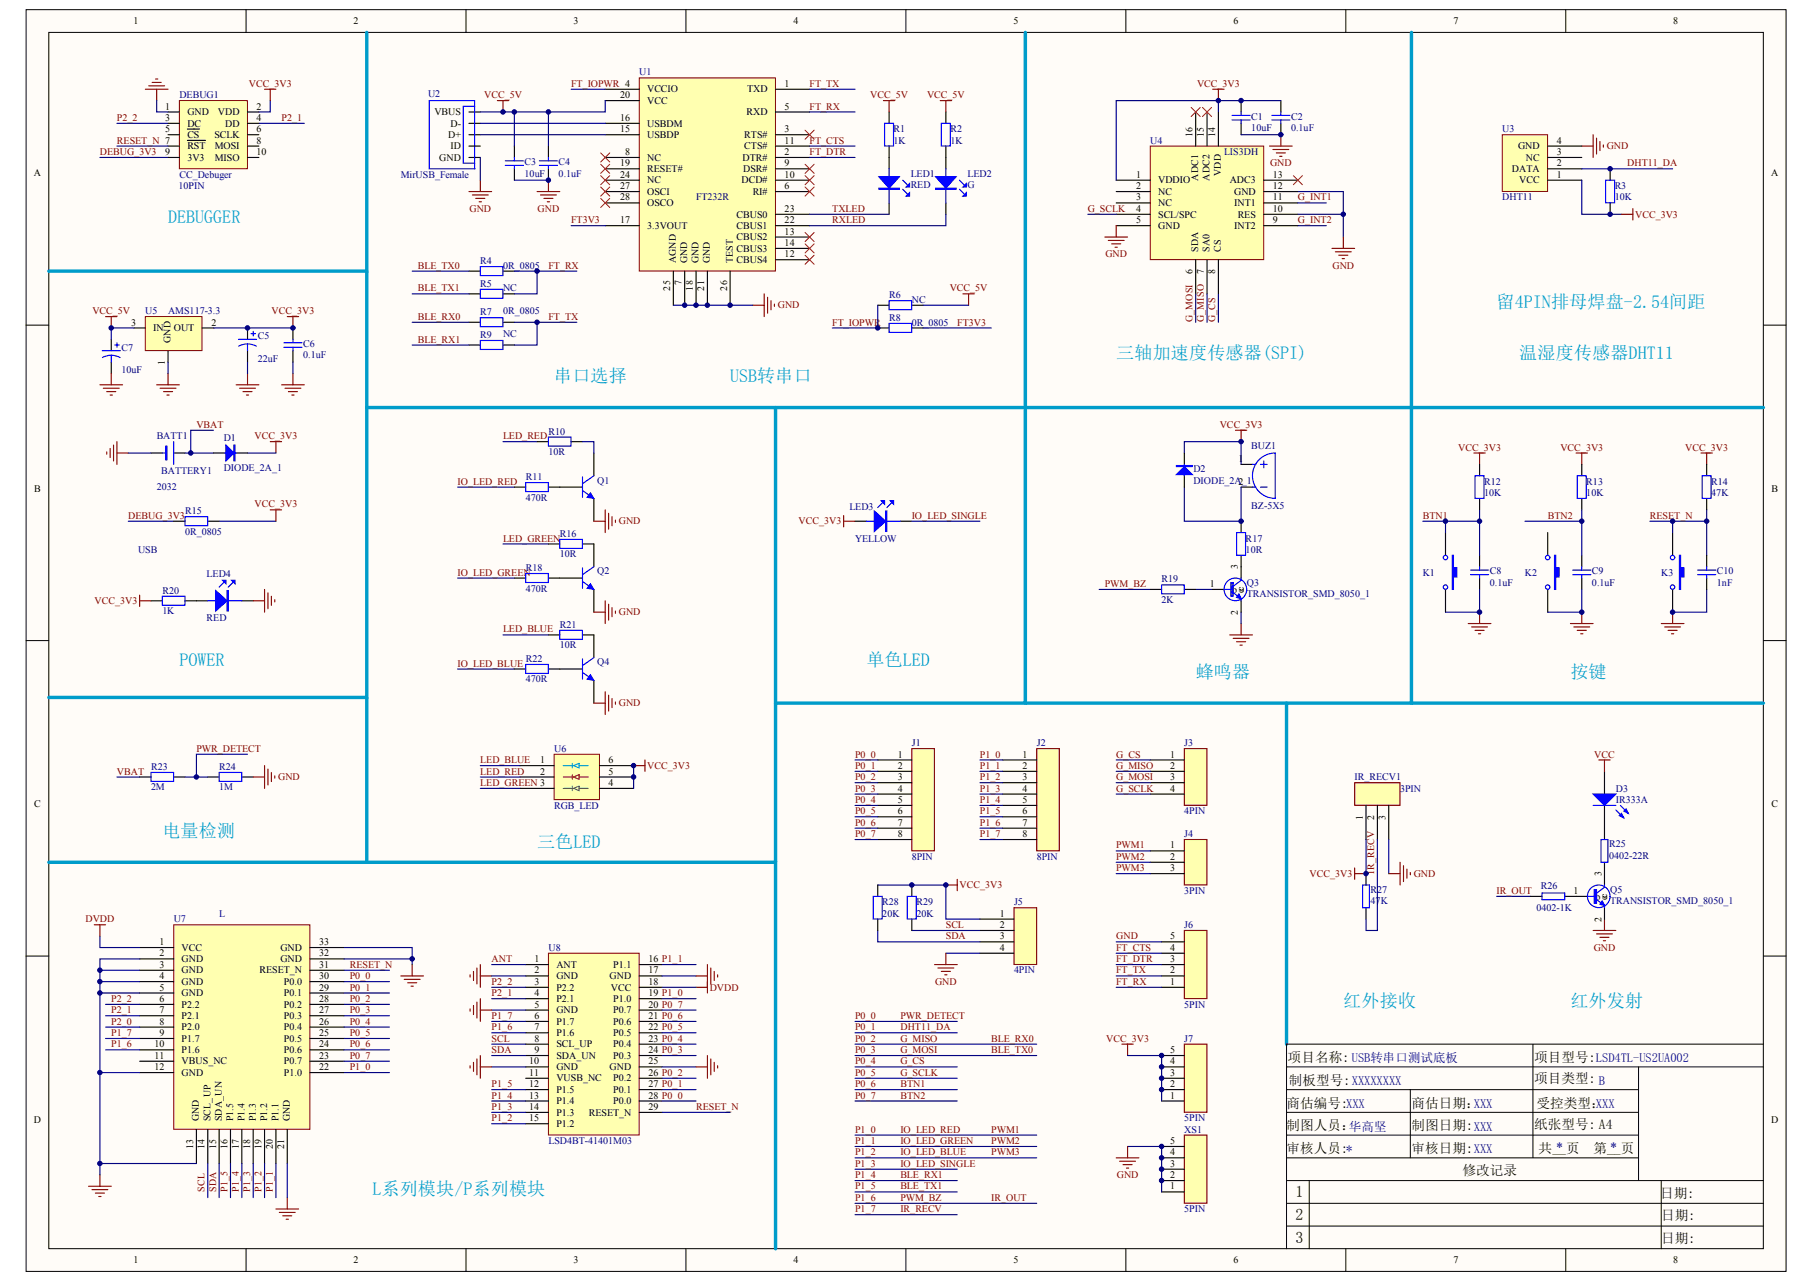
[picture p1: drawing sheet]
<svg xmlns="http://www.w3.org/2000/svg" width="296mm" height="209mm" viewBox="0 0 296 209" stroke-linecap="round" stroke-linejoin="round" font-family="sans-serif">
<defs><g id="words">
<g font-size="2.9" fill="#009cca">
<text x="27.4" y="36.3">DEBUGGER</text>
<text x="243.9" y="50.2">留4PIN排母焊盘-2.54间距</text>
<text x="181.9" y="58.6">三轴加速度传感器(SPI)</text>
<text x="247.6" y="58.6">温湿度传感器DHT11</text>
<text x="90.3" y="62.3">串口选择</text>
<text x="119" y="62.3">USB转串口</text>
<text x="29.2" y="108.6">POWER</text>
<text x="141.2" y="108.6">单色LED</text>
<text x="194.9" y="110.4">蜂鸣器</text>
<text x="256" y="110.4">按键</text>
<text x="26.5" y="136.3">电量检测</text>
<text x="87.5" y="138.2">三色LED</text>
<text x="218.9" y="164.1">红外接收</text>
<text x="256" y="164.1">红外发射</text>
<text x="60.7" y="194.7">L系列模块/P系列模块</text>
</g>
<g font-size="2.6">
<text x="211.2" y="194.9">1</text>
<text x="211.2" y="198.8">2</text>
<text x="211.2" y="202.5">3</text>
</g>
<g font-size="2.3" fill="#000080">
<text x="253.6" y="187.6">*</text>
<text x="262.4" y="187.6">*</text>
</g>
<g font-size="2.2">
<text x="209.9" y="173">项目名称: USB转串口测试底板</text>
<text x="250" y="173">项目型号:LSD4TL-US2UA002</text>
<text x="210.1" y="176.8">制板型号:XXXXXXXX</text>
<text x="250" y="176.5">项目类型: B</text>
<text x="209.7" y="184.2">制图人员：</text>
<text x="209.7" y="180.5">商估编号:XXX</text>
<text x="230" y="180.5">商估日期：</text>
<text x="230" y="184.2">制图日期:XXX</text>
<text x="250" y="183.9">纸张型号: A4</text>
<text x="250.4" y="180.5">受控类型：</text>
<text x="209.7" y="187.9">审核人员:*</text>
<text x="230" y="187.9">审核日期:XXX</text>
<text x="238.4" y="191.5">修改记录</text>
<text x="250.8" y="187.8">共__页</text>
<text x="259.7" y="187.8">第__页</text>
<text x="270.6" y="195.2">日期:</text>
<text x="270.8" y="198.7">日期:</text>
<text x="270.8" y="202.6">日期:</text>
</g>
<g font-size="2" fill="#000080">
<text x="219.9" y="184.2">华高坚</text>
<text x="240.2" y="180.5">XXX</text>
<text x="260.1" y="180.5">XXX</text>
</g>
<g font-size="1.6">
<text x="21.8" y="4">1</text>
<text x="57.6" y="4">2</text>
<text x="93.5" y="4">3</text>
<text x="129.3" y="4">4</text>
<text x="165.2" y="4">5</text>
<text x="201" y="4">6</text>
<text x="236.9" y="4">7</text>
<text x="272.7" y="4">8</text>
<text x="26.9" y="17.8">1</text>
<text x="41.8" y="17.8">2</text>
<text x="101.1" y="16">20</text>
<text x="105.5" y="15.1">VCCIO</text>
<text x="105.5" y="16.9">VCC</text>
<text x="121.8" y="15.1">TXD</text>
<text x="127.9" y="14.1">1</text>
<text x="127.9" y="17.8">5</text>
<text x="26.9" y="19.7">3</text>
<text x="26.9" y="21.5">5</text>
<text x="30.5" y="18.8">GND</text>
<text x="30.5" y="20.6">DC</text>
<text x="30.5" y="22.5">CS</text>
<text x="34.9" y="22.5">SCLK</text>
<text x="35.5" y="18.8">VDD</text>
<text x="36.7" y="20.6">DD</text>
<text x="41.8" y="23.4">8</text>
<text x="41.8" y="21.5">6</text>
<text x="41.8" y="19.7">4</text>
<text x="70.8" y="18.8">VBUS</text>
<text x="73" y="22.5">D+</text>
<text x="73.4" y="20.6">D-</text>
<text x="101.1" y="21.5">15</text>
<text x="101.1" y="19.7">16</text>
<text x="105.5" y="22.5">USBDP</text>
<text x="105.5" y="20.6">USBDM</text>
<text x="121.3" y="22.5">RTS#</text>
<text x="121.7" y="18.8">RXD</text>
<text x="127.9" y="21.5">3</text>
<text x="127.9" y="23.4">11</text>
<text x="194.4" y="22.3" transform="rotate(-90 194.4 22.3)">16</text>
<text x="196.2" y="22.3" transform="rotate(-90 196.2 22.3)">15</text>
<text x="198.1" y="22.3" transform="rotate(-90 198.1 22.3)">14</text>
<text x="253.7" y="23.4">4</text>
<text x="5.5" y="28.7">A</text>
<text x="26.9" y="25.3">9</text>
<text x="30.5" y="24.3">RST</text>
<text x="30.5" y="26.2">3V3</text>
<text x="35" y="26.2">MISO</text>
<text x="35" y="24.3">MOSI</text>
<text x="41.8" y="25.3">10</text>
<text x="71.6" y="26.2">GND</text>
<text x="73.4" y="24.3">ID</text>
<text x="101.1" y="27.1">19</text>
<text x="101.1" y="29">24</text>
<text x="101.9" y="25.3">8</text>
<text x="105.5" y="26.2">NC</text>
<text x="105.5" y="28">RESET#</text>
<text x="105.5" y="29.9">NC</text>
<text x="120.8" y="29.9">DCD#</text>
<text x="121" y="26.2">DTR#</text>
<text x="121.1" y="28">DSR#</text>
<text x="121.3" y="24.3">CTS#</text>
<text x="127.9" y="25.3">2</text>
<text x="127.9" y="27.1">9</text>
<text x="127.9" y="29">10</text>
<text x="185.2" y="29">1</text>
<text x="188.8" y="29.9">VDDIO</text>
<text x="195.3" y="29.5" transform="rotate(-90 195.3 29.5)">ADC1</text>
<text x="197.1" y="29.5" transform="rotate(-90 197.1 29.5)">ADC2</text>
<text x="199" y="28.7" transform="rotate(-90 199 28.7)">VDD</text>
<text x="200.4" y="29.9">ADC3</text>
<text x="207.5" y="29">13</text>
<text x="246.4" y="28">DATA</text>
<text x="247.4" y="24.3">GND</text>
<text x="247.6" y="29.9">VCC</text>
<text x="248.7" y="26.2">NC</text>
<text x="253.7" y="29">1</text>
<text x="253.7" y="27.1">2</text>
<text x="253.7" y="25.3">3</text>
<text x="288.7" y="28.7">A</text>
<text x="101.1" y="30.8">27</text>
<text x="101.1" y="32.7">28</text>
<text x="105.5" y="31.7">OSCI</text>
<text x="105.5" y="33.6">OSCO</text>
<text x="120.1" y="35.4">CBUS0</text>
<text x="122.7" y="31.7">RI#</text>
<text x="127.9" y="30.8">6</text>
<text x="127.9" y="34.5">23</text>
<text x="185.2" y="30.8">2</text>
<text x="185.2" y="32.7">3</text>
<text x="185.2" y="34.5">4</text>
<text x="188.8" y="31.7">NC</text>
<text x="188.8" y="33.6">NC</text>
<text x="188.8" y="35.4">SCL/SPC</text>
<text x="201.2" y="31.7">GND</text>
<text x="201.2" y="33.6">INT1</text>
<text x="201.7" y="35.4">RES</text>
<text x="207.5" y="34.5">10</text>
<text x="207.5" y="32.7">11</text>
<text x="207.5" y="30.8">12</text>
<text x="101.1" y="36.4">17</text>
<text x="105.5" y="37.3">3.3VOUT</text>
<text x="120.1" y="39.1">CBUS2</text>
<text x="120.1" y="41">CBUS3</text>
<text x="120.1" y="37.3">CBUS1</text>
<text x="127.9" y="41.9">12</text>
<text x="127.9" y="38.2">13</text>
<text x="127.9" y="40.1">14</text>
<text x="127.9" y="36.4">22</text>
<text x="185.2" y="36.4">5</text>
<text x="188.8" y="37.3">GND</text>
<text x="195.3" y="41" transform="rotate(-90 195.3 41)">SDA</text>
<text x="197.1" y="41" transform="rotate(-90 197.1 41)">SA0</text>
<text x="199" y="41" transform="rotate(-90 199 41)">CS</text>
<text x="201.2" y="37.3">INT2</text>
<text x="207.5" y="36.4">9</text>
<text x="109.2" y="47.3" transform="rotate(-90 109.2 47.3)">25</text>
<text x="110.2" y="42.9" transform="rotate(-90 110.2 42.9)">AGND</text>
<text x="111.1" y="46.5" transform="rotate(-90 111.1 46.5)">7</text>
<text x="112" y="42.9" transform="rotate(-90 112 42.9)">GND</text>
<text x="112.9" y="47.3" transform="rotate(-90 112.9 47.3)">18</text>
<text x="113.9" y="42.9" transform="rotate(-90 113.9 42.9)">GND</text>
<text x="114.8" y="47.3" transform="rotate(-90 114.8 47.3)">21</text>
<text x="115.7" y="42.9" transform="rotate(-90 115.7 42.9)">GND</text>
<text x="118.5" y="47.3" transform="rotate(-90 118.5 47.3)">26</text>
<text x="119.4" y="42.9" transform="rotate(-90 119.4 42.9)">TEST</text>
<text x="120.1" y="42.8">CBUS4</text>
<text x="194.4" y="44.6" transform="rotate(-90 194.4 44.6)">6</text>
<text x="196.2" y="44.6" transform="rotate(-90 196.2 44.6)">7</text>
<text x="198.1" y="44.6" transform="rotate(-90 198.1 44.6)">8</text>
<text x="21.4" y="53">3</text>
<text x="25" y="54">IN</text>
<text x="28.3" y="54">OUT</text>
<text x="34.5" y="53">2</text>
<text x="26.9" y="59.5" transform="rotate(-90 26.9 59.5)">1</text>
<text x="27.8" y="55.9" transform="rotate(-90 27.8 55.9)">GND</text>
<text x="201.8" y="75.3">1</text>
<text x="5.6" y="80.1">B</text>
<text x="201.8" y="79">2</text>
<text x="288.7" y="80.1">B</text>
<text x="197.2" y="95.6">1</text>
<text x="201.8" y="92.7" transform="rotate(-90 201.8 92.7)">3</text>
<text x="200.8" y="96.6">b</text>
<text x="201.8" y="100.2" transform="rotate(-90 201.8 100.2)">2</text>
<text x="202.7" y="96.6" transform="rotate(-90 202.7 96.6)">ec</text>
<text x="88" y="124.3">1</text>
<text x="99.2" y="124.3">6</text>
<text x="146.3" y="123.4">1</text>
<text x="146.3" y="125.3">2</text>
<text x="166.7" y="123.4">1</text>
<text x="166.7" y="125.3">2</text>
<text x="190.7" y="123.4">1</text>
<text x="190.7" y="125.3">2</text>
<text x="5.6" y="131.5">C</text>
<text x="88" y="126.2">2</text>
<text x="99.2" y="128">4</text>
<text x="99.2" y="126.2">5</text>
<text x="146.3" y="127.1">3</text>
<text x="146.3" y="129">4</text>
<text x="146.3" y="130.8">5</text>
<text x="166.7" y="127.1">3</text>
<text x="166.7" y="129">4</text>
<text x="166.7" y="130.8">5</text>
<text x="190.7" y="127.1">3</text>
<text x="190.7" y="129">4</text>
<text x="288.7" y="131.5">C</text>
<text x="146.3" y="132.7">6</text>
<text x="146.3" y="134.5">7</text>
<text x="146.3" y="136.4">8</text>
<text x="166.7" y="132.7">6</text>
<text x="166.7" y="134.5">7</text>
<text x="166.7" y="136.4">8</text>
<text x="222.1" y="133.5" transform="rotate(-90 222.1 133.5)">1</text>
<text x="224" y="133.5" transform="rotate(-90 224 133.5)">2</text>
<text x="225.8" y="133.5" transform="rotate(-90 225.8 133.5)">3</text>
<text x="190.7" y="138.2">1</text>
<text x="190.7" y="140.1">2</text>
<text x="190.7" y="141.9">3</text>
<text x="261" y="142.7" transform="rotate(-90 261 142.7)">3</text>
<text x="163" y="149.3">1</text>
<text x="256.4" y="145.6">1</text>
<text x="260" y="146.6">b</text>
<text x="261.9" y="146.6" transform="rotate(-90 261.9 146.6)">ec</text>
<text x="26" y="154">1</text>
<text x="26" y="155.8">2</text>
<text x="29.6" y="154.9">VCC</text>
<text x="45.7" y="154.9">GND</text>
<text x="52" y="155.8">32</text>
<text x="52" y="154">33</text>
<text x="163" y="151.2">2</text>
<text x="163" y="153.1">3</text>
<text x="163" y="154.9">4</text>
<text x="190.7" y="154.9">4</text>
<text x="190.7" y="153.1">5</text>
<text x="261" y="150.2" transform="rotate(-90 261 150.2)">2</text>
<text x="26" y="157.7">3</text>
<text x="26" y="159.5">4</text>
<text x="26" y="161.4">5</text>
<text x="29.6" y="156.8">GND</text>
<text x="29.6" y="158.6">GND</text>
<text x="29.6" y="160.5">GND</text>
<text x="42.3" y="158.6">RESET_N</text>
<text x="45.7" y="156.8">GND</text>
<text x="46.3" y="160.5">P0.0</text>
<text x="52" y="161.4">29</text>
<text x="52" y="159.5">30</text>
<text x="52" y="157.7">31</text>
<text x="87.1" y="156.8">1</text>
<text x="87.1" y="158.6">2</text>
<text x="87.1" y="160.5">3</text>
<text x="90.7" y="157.7">ANT</text>
<text x="90.7" y="159.5">GND</text>
<text x="90.7" y="161.4">P2.2</text>
<text x="99.4" y="159.5">GND</text>
<text x="99.6" y="161.4">VCC</text>
<text x="100" y="157.7">P1.1</text>
<text x="105.7" y="156.8">16 P1_1</text>
<text x="105.7" y="158.6">17</text>
<text x="105.7" y="160.5">18</text>
<text x="190.7" y="156.8">3</text>
<text x="190.7" y="158.6">2</text>
<text x="190.7" y="160.5">1</text>
<text x="26" y="163.2">6</text>
<text x="26" y="165.1">7</text>
<text x="26" y="166.9">8</text>
<text x="29.6" y="162.3">GND</text>
<text x="29.6" y="164.2">P2.2</text>
<text x="29.6" y="166">P2.1</text>
<text x="29.6" y="167.9">P2.0</text>
<text x="46.3" y="167.9">P0.4</text>
<text x="46.3" y="166">P0.3</text>
<text x="46.3" y="164.2">P0.2</text>
<text x="46.3" y="162.3">P0.1</text>
<text x="52" y="166.9">26</text>
<text x="52" y="165.1">27</text>
<text x="52" y="163.2">28</text>
<text x="87.1" y="162.3">4</text>
<text x="87.1" y="164.2">5</text>
<text x="87.1" y="166">6</text>
<text x="87.1" y="167.9">7</text>
<text x="90.7" y="163.2">P2.1</text>
<text x="90.7" y="165.1">GND</text>
<text x="90.7" y="166.9">P1.7</text>
<text x="100" y="163.2">P1.0</text>
<text x="100" y="165.1">P0.7</text>
<text x="100" y="166.9">P0.6</text>
<text x="105.7" y="162.3">19 P1_0</text>
<text x="105.7" y="164.2">20 P0_7</text>
<text x="105.7" y="166">21 P0_6</text>
<text x="105.7" y="167.9">22 P0_5</text>
<text x="25.2" y="172.5">11</text>
<text x="25.2" y="170.6">10</text>
<text x="26" y="168.8">9</text>
<text x="29.6" y="169.7">P1.7</text>
<text x="29.6" y="173.4">VBUS_NC</text>
<text x="29.6" y="171.6">P1.6</text>
<text x="46.3" y="173.4">P0.7</text>
<text x="46.3" y="171.6">P0.6</text>
<text x="46.3" y="169.7">P0.5</text>
<text x="52" y="172.5">23</text>
<text x="52" y="170.6">24</text>
<text x="52" y="168.8">25</text>
<text x="86.3" y="173.4">10</text>
<text x="87.1" y="169.7">8</text>
<text x="87.1" y="171.6">9</text>
<text x="90.7" y="168.8">P1.6</text>
<text x="90.7" y="170.6">SCL_UP</text>
<text x="90.7" y="172.5">SDA_UN</text>
<text x="100" y="168.8">P0.5</text>
<text x="100" y="170.6">P0.4</text>
<text x="100" y="172.5">P0.3</text>
<text x="105.7" y="169.7">23 P0_4</text>
<text x="105.7" y="171.6">24 P0_3</text>
<text x="105.7" y="173.4">25</text>
<text x="190.7" y="173.4">4</text>
<text x="190.7" y="171.6">5</text>
<text x="25.2" y="174.4">12</text>
<text x="29.6" y="175.3">GND</text>
<text x="46.3" y="175.3">P1.0</text>
<text x="52" y="174.4">22</text>
<text x="86.3" y="175.3">11</text>
<text x="86.3" y="177.1">12</text>
<text x="86.3" y="179">13</text>
<text x="90.7" y="174.4">GND</text>
<text x="90.7" y="176.2">VUSB_NC</text>
<text x="90.7" y="178.1">P1.5</text>
<text x="90.7" y="179.9">P1.4</text>
<text x="99.4" y="174.4">GND</text>
<text x="100" y="176.2">P0.2</text>
<text x="100" y="178.1">P0.1</text>
<text x="100" y="179.9">P0.0</text>
<text x="105.7" y="175.3">26 P0_2</text>
<text x="105.7" y="177.1">27 P0_1</text>
<text x="105.7" y="179">28 P0_0</text>
<text x="190.7" y="175.3">3</text>
<text x="190.7" y="177.1">2</text>
<text x="190.7" y="179">1</text>
<text x="5.5" y="182.9">D</text>
<text x="32.4" y="182.7" transform="rotate(-90 32.4 182.7)">GND</text>
<text x="34.3" y="182.7" transform="rotate(-90 34.3 182.7)">SCL_UP</text>
<text x="36.1" y="182.7" transform="rotate(-90 36.1 182.7)">SDA_UN</text>
<text x="38" y="182.7" transform="rotate(-90 38 182.7)">P1.5</text>
<text x="39.8" y="182.7" transform="rotate(-90 39.8 182.7)">P1.4</text>
<text x="41.7" y="182.7" transform="rotate(-90 41.7 182.7)">P1.3</text>
<text x="43.5" y="182.7" transform="rotate(-90 43.5 182.7)">P1.2</text>
<text x="45.4" y="182.7" transform="rotate(-90 45.4 182.7)">P1.1</text>
<text x="47.2" y="182.7" transform="rotate(-90 47.2 182.7)">GND</text>
<text x="86.3" y="180.8">14</text>
<text x="86.3" y="182.7">15</text>
<text x="90.7" y="181.8">P1.3</text>
<text x="90.7" y="183.6">P1.2</text>
<text x="96" y="181.8">RESET_N</text>
<text x="105.7" y="180.8">29</text>
<text x="288.7" y="182.9">D</text>
<text x="31.5" y="187.2" transform="rotate(-90 31.5 187.2)">13</text>
<text x="33.4" y="187.2" transform="rotate(-90 33.4 187.2)">14</text>
<text x="35.2" y="187.2" transform="rotate(-90 35.2 187.2)">15</text>
<text x="37.1" y="187.2" transform="rotate(-90 37.1 187.2)">16</text>
<text x="38.9" y="187.2" transform="rotate(-90 38.9 187.2)">17</text>
<text x="40.8" y="187.2" transform="rotate(-90 40.8 187.2)">18</text>
<text x="42.6" y="187.2" transform="rotate(-90 42.6 187.2)">19</text>
<text x="44.5" y="187.2" transform="rotate(-90 44.5 187.2)">20</text>
<text x="46.3" y="187.2" transform="rotate(-90 46.3 187.2)">21</text>
<text x="190.7" y="188.2">4</text>
<text x="190.7" y="190.1">3</text>
<text x="190.7" y="191.9">2</text>
<text x="190.7" y="186.4">5</text>
<text x="190.7" y="193.8">1</text>
<text x="21.8" y="205.8">1</text>
<text x="57.6" y="205.8">2</text>
<text x="93.5" y="205.8">3</text>
<text x="129.3" y="205.8">4</text>
<text x="165.2" y="205.8">5</text>
<text x="201" y="205.8">6</text>
<text x="236.9" y="205.8">7</text>
<text x="272.7" y="205.8">8</text>
</g>
<g font-size="1.6" fill="#000080">
<text x="29.2" y="16">DEBUG1</text>
<text x="69.8" y="15.8">U2</text>
<text x="104.2" y="12.3">U1</text>
<text x="145.6" y="21.5">R1</text>
<text x="145.6" y="23.4">1K</text>
<text x="154.9" y="21.5">R2</text>
<text x="154.9" y="23.4">1K</text>
<text x="187.5" y="23.4">U4</text>
<text x="203.9" y="19.5">C1</text>
<text x="203.9" y="21.4">10uF</text>
<text x="210.4" y="19.5">C2</text>
<text x="210.4" y="21.4">0.1uF</text>
<text x="244.8" y="21.5">U3</text>
<text x="29.2" y="29">CC_Debuger</text>
<text x="65.3" y="29">MirUSB_Female</text>
<text x="85.5" y="26.9">C3</text>
<text x="85.5" y="28.8">10uF</text>
<text x="91.1" y="26.9">C4</text>
<text x="91.1" y="28.8">0.1uF</text>
<text x="148.4" y="28.8">LED1</text>
<text x="157.7" y="28.8">LED2</text>
<text x="199.5" y="25.3">LIS3DH</text>
<text x="29.1" y="30.8">10PIN</text>
<text x="113.4" y="32.7">FT232R</text>
<text x="148.4" y="30.6">RED</text>
<text x="157.7" y="30.6">G</text>
<text x="244.8" y="32.7">DHT11</text>
<text x="263.2" y="30.8">R3</text>
<text x="263.2" y="32.7">10K</text>
<text x="78.3" y="43">R4</text>
<text x="78.3" y="46.7">R5</text>
<text x="82" y="43.8">0R_0805</text>
<text x="82" y="47.5">NC</text>
<text x="23.7" y="51.2">U5</text>
<text x="27.4" y="51.2">AMS117-3.3</text>
<text x="78.3" y="51.4">R7</text>
<text x="82" y="51.2">0R_0805</text>
<text x="144.9" y="52.3">R8</text>
<text x="144.9" y="48.6">R6</text>
<text x="148.6" y="53">0R_0805</text>
<text x="148.6" y="49.3">NC</text>
<text x="19.8" y="57.1">C7</text>
<text x="42" y="59">22uF</text>
<text x="42" y="55.3">C5</text>
<text x="49.4" y="56.6">C6</text>
<text x="49.4" y="58.4">0.1uF</text>
<text x="78.3" y="55.1">R9</text>
<text x="82" y="54.9">NC</text>
<text x="19.8" y="60.8">10uF</text>
<text x="25.5" y="71.6">BATT1</text>
<text x="36.5" y="71.9">D1</text>
<text x="89.4" y="70.8">R10</text>
<text x="26.3" y="77.3">BATTERY1</text>
<text x="36.5" y="76.7">DIODE_2A_1</text>
<text x="89.4" y="74.2">10R</text>
<text x="194.5" y="76.9">D2</text>
<text x="203.9" y="73.2">BUZ1</text>
<text x="25.5" y="79.9">2032</text>
<text x="30.2" y="83.8">R15</text>
<text x="85.7" y="78.2">R11</text>
<text x="85.7" y="81.6">470R</text>
<text x="97.3" y="78.8">Q1</text>
<text x="138.4" y="83">LED3</text>
<text x="194.5" y="78.8">DIODE_2A_1</text>
<text x="203.9" y="82.9">BZ-5X5</text>
<text x="241.9" y="79">R12</text>
<text x="241.9" y="80.8">10K</text>
<text x="258.5" y="79">R13</text>
<text x="258.5" y="80.8">10K</text>
<text x="278.9" y="79">R14</text>
<text x="278.9" y="80.8">47K</text>
<text x="30.2" y="87.1">0R_0805</text>
<text x="91.2" y="87.5">R16</text>
<text x="139.4" y="88.2">YELLOW</text>
<text x="203" y="88.2">R17</text>
<text x="22.5" y="90.1">USB</text>
<text x="33.7" y="94">LED4</text>
<text x="85.7" y="93">R18</text>
<text x="91.2" y="90.8">10R</text>
<text x="97.3" y="93.6">Q2</text>
<text x="189.3" y="94.9">R19</text>
<text x="203" y="90.1">10R</text>
<text x="203.2" y="95.5">Q3</text>
<text x="231.9" y="93.8">K1</text>
<text x="242.8" y="93.6">C8</text>
<text x="242.8" y="95.5">0.1uF</text>
<text x="248.6" y="93.8">K2</text>
<text x="259.5" y="93.6">C9</text>
<text x="259.5" y="95.5">0.1uF</text>
<text x="270.8" y="93.8">K3</text>
<text x="279.8" y="93.6">C10</text>
<text x="279.8" y="95.5">1nF</text>
<text x="26.5" y="96.7">R20</text>
<text x="26.5" y="100.1">1K</text>
<text x="33.7" y="101.2">RED</text>
<text x="85.7" y="96.4">470R</text>
<text x="189.3" y="98.2">2K</text>
<text x="203.2" y="97.3">TRANSISTOR_SMD_8050_1</text>
<text x="85.7" y="107.9">R22</text>
<text x="91.2" y="102.3">R21</text>
<text x="91.2" y="105.6">10R</text>
<text x="85.7" y="111.2">470R</text>
<text x="97.3" y="108.4">Q4</text>
<text x="24.6" y="125.5">R23</text>
<text x="35.7" y="125.5">R24</text>
<text x="90.3" y="122.5">U6</text>
<text x="148.6" y="121.6">J1</text>
<text x="169" y="121.6">J2</text>
<text x="193" y="121.6">J3</text>
<text x="24.6" y="128.8">2M</text>
<text x="35.7" y="128.8">1M</text>
<text x="90.3" y="131.8">RGB_LED</text>
<text x="220.8" y="127.1">IR_RECV1</text>
<text x="228.2" y="129">3PIN</text>
<text x="263.4" y="129">D3</text>
<text x="263.4" y="130.8">IR333A</text>
<text x="193" y="132.7">4PIN</text>
<text x="193" y="136.4">J4</text>
<text x="148.6" y="140.1">8PIN</text>
<text x="169" y="140.1">8PIN</text>
<text x="262.2" y="139.9">0402-22R</text>
<text x="262.2" y="138">R25</text>
<text x="35.7" y="149.3">L</text>
<text x="143.8" y="147.5">R28</text>
<text x="143.8" y="149.3">20K</text>
<text x="149.4" y="147.5">R29</text>
<text x="149.4" y="149.3">20K</text>
<text x="165.3" y="147.5">J5</text>
<text x="193" y="145.6">3PIN</text>
<text x="223.4" y="147.3">47K</text>
<text x="223.4" y="145.5">R27</text>
<text x="250.4" y="148.4">0402-1K</text>
<text x="251.1" y="144.9">R26</text>
<text x="262.4" y="145.5">Q5</text>
<text x="262.4" y="147.3">TRANSISTOR_SMD_8050_1</text>
<text x="28.3" y="150.3">U7</text>
<text x="89.4" y="154.9">U8</text>
<text x="193" y="151.2">J6</text>
<text x="165.3" y="158.6">4PIN</text>
<text x="193" y="164.2">5PIN</text>
<text x="193" y="169.7">J7</text>
<text x="193" y="182.7">5PIN</text>
<text x="193" y="184.5">XS1</text>
<text x="89.4" y="186.4">LSD4BT-41401M03</text>
<text x="193" y="197.5">5PIN</text>
</g>
<g font-size="1.6" fill="#800000">
<text x="40.6" y="14.1">VCC_3V3</text>
<text x="78.9" y="16">VCC_5V</text>
<text x="93.1" y="14.1">FT_IOPWR 4</text>
<text x="132" y="14.1">FT_TX</text>
<text x="132" y="17.8">FT_RX</text>
<text x="141.8" y="16">VCC_5V</text>
<text x="151.1" y="16">VCC_5V</text>
<text x="195.1" y="14.1">VCC_3V3</text>
<text x="19.1" y="19.7">P2_2</text>
<text x="19.1" y="23.4">RESET_N 7</text>
<text x="45.9" y="19.7">P2_1</text>
<text x="132" y="23.4">FT_CTS</text>
<text x="16.3" y="25.3">DEBUG_3V3</text>
<text x="132" y="25.3">FT_DTR</text>
<text x="207" y="27.1">GND</text>
<text x="261.9" y="24.3">GND</text>
<text x="265.2" y="27.1">DHT11_DA</text>
<text x="76.5" y="34.5">GND</text>
<text x="87.6" y="34.5">GND</text>
<text x="135.7" y="34.5">TXLED</text>
<text x="177.3" y="34.5">G_SCLK</text>
<text x="211.5" y="32.7">G_INT1</text>
<text x="266.5" y="35.4">VCC_3V3</text>
<text x="93.1" y="36.4">FT3V3</text>
<text x="135.7" y="36.4">RXLED</text>
<text x="180.2" y="41.9">GND</text>
<text x="211.5" y="36.4">G_INT2</text>
<text x="68.1" y="43.8">BLE_TX0</text>
<text x="68.1" y="47.5">BLE_TX1</text>
<text x="89.4" y="43.8">FT_RX</text>
<text x="154.8" y="47.5">VCC_5V</text>
<text x="217.2" y="43.8">GND</text>
<text x="15.1" y="51.2">VCC_5V</text>
<text x="44.3" y="51.2">VCC_3V3</text>
<text x="68.1" y="52.1">BLE_RX0</text>
<text x="89.4" y="52.1">FT_TX</text>
<text x="126.8" y="50.3">GND</text>
<text x="135.7" y="53">FT_IOPWR</text>
<text x="156" y="53">FT3V3</text>
<text x="194.4" y="52.5" transform="rotate(-90 194.4 52.5)">G_MOSI</text>
<text x="196.2" y="52.5" transform="rotate(-90 196.2 52.5)">G_MISO</text>
<text x="198.1" y="52.5" transform="rotate(-90 198.1 52.5)">G_CS</text>
<text x="68.1" y="55.8">BLE_RX1</text>
<text x="32" y="69.7">VBAT</text>
<text x="41.5" y="71.6">VCC_3V3</text>
<text x="82" y="71.6">LED_RED</text>
<text x="198.8" y="69.7">VCC_3V3</text>
<text x="237.7" y="73.4">VCC_3V3</text>
<text x="254.3" y="73.4">VCC_3V3</text>
<text x="274.7" y="73.4">VCC_3V3</text>
<text x="41.5" y="82.7">VCC_3V3</text>
<text x="74.6" y="79">IO_LED_RED</text>
<text x="20.9" y="84.5">DEBUG_3V3</text>
<text x="82" y="88.2">LED_GREEN</text>
<text x="100.9" y="85.4">GND</text>
<text x="130.2" y="85.4">VCC_3V3</text>
<text x="148.6" y="84.5">IO_LED_SINGLE</text>
<text x="231.9" y="84.5">BTN1</text>
<text x="252.3" y="84.5">BTN2</text>
<text x="268.9" y="84.5">RESET_N</text>
<text x="74.6" y="93.8">IO_LED_GREEN</text>
<text x="180.1" y="95.6">PWM_BZ</text>
<text x="15.4" y="98.4">VCC_3V3</text>
<text x="100.9" y="100.3">GND</text>
<text x="82" y="103">LED_BLUE</text>
<text x="74.6" y="108.6">IO_LED_BLUE</text>
<text x="100.9" y="115.1">GND</text>
<text x="32" y="122.5">PWR_DETECT</text>
<text x="78.3" y="124.3">LED_BLUE</text>
<text x="105.5" y="125.3">VCC_3V3</text>
<text x="139.4" y="123.4">P0_0</text>
<text x="139.4" y="125.3">P0_1</text>
<text x="159.7" y="123.4">P1_0</text>
<text x="159.7" y="125.3">P1_1</text>
<text x="181.9" y="123.4">G_CS</text>
<text x="181.9" y="125.3">G_MISO</text>
<text x="259.8" y="123.4">VCC</text>
<text x="19.1" y="126.2">VBAT</text>
<text x="45.3" y="127.1">GND</text>
<text x="78.3" y="126.2">LED_RED</text>
<text x="78.3" y="128">LED_GREEN 3</text>
<text x="139.4" y="127.1">P0_2</text>
<text x="139.4" y="129">P0_3</text>
<text x="139.4" y="130.8">P0_4</text>
<text x="159.7" y="127.1">P1_2</text>
<text x="159.7" y="129">P1_3</text>
<text x="159.7" y="130.8">P1_4</text>
<text x="181.9" y="127.1">G_MOSI</text>
<text x="181.9" y="129">G_SCLK</text>
<text x="139.4" y="132.7">P0_5</text>
<text x="139.4" y="134.5">P0_6</text>
<text x="139.4" y="136.4">P0_7</text>
<text x="159.7" y="132.7">P1_5</text>
<text x="159.7" y="134.5">P1_6</text>
<text x="159.7" y="136.4">P1_7</text>
<text x="181.9" y="138.2">PWM1</text>
<text x="181.9" y="140.1">PWM2</text>
<text x="181.9" y="141.9">PWM3</text>
<text x="213.4" y="142.9">VCC_3V3</text>
<text x="224" y="142.3" transform="rotate(-90 224 142.3)">IR_RECV</text>
<text x="230.4" y="142.9">GND</text>
<text x="156.4" y="144.7">VCC_3V3</text>
<text x="243.9" y="145.6">IR_OUT</text>
<text x="13.9" y="150.3">DVDD</text>
<text x="154.2" y="151.2">SCL</text>
<text x="154.2" y="153.1">SDA</text>
<text x="181.9" y="153.1">GND</text>
<text x="181.9" y="154.9">FT_CTS</text>
<text x="259.7" y="154.9">GND</text>
<text x="57" y="159.5">P0_0</text>
<text x="57" y="161.4">P0_1</text>
<text x="57" y="157.7">RESET_N</text>
<text x="80.1" y="160.5">P2_2</text>
<text x="80.1" y="156.8">ANT</text>
<text x="115.7" y="161.4">DVDD</text>
<text x="152.4" y="160.5">GND</text>
<text x="181.9" y="156.8">FT_DTR</text>
<text x="181.9" y="158.6">FT_TX</text>
<text x="181.9" y="160.5">FT_RX</text>
<text x="18.1" y="165.1">P2_1</text>
<text x="18.1" y="163.2">P2_2</text>
<text x="18.1" y="166.9">P2_0</text>
<text x="57" y="163.2">P0_2</text>
<text x="57" y="165.1">P0_3</text>
<text x="57" y="166.9">P0_4</text>
<text x="80.1" y="162.3">P2_1</text>
<text x="80.1" y="167.9">P1_6</text>
<text x="80.1" y="166">P1_7</text>
<text x="139.4" y="166">P0_0</text>
<text x="139.4" y="167.9">P0_1</text>
<text x="146.8" y="166">PWR_DETECT</text>
<text x="146.8" y="167.9">DHT11_DA</text>
<text x="18.1" y="168.8">P1_7</text>
<text x="18.1" y="170.6">P1_6</text>
<text x="57" y="168.8">P0_5</text>
<text x="57" y="170.6">P0_6</text>
<text x="57" y="172.5">P0_7</text>
<text x="80.1" y="169.7">SCL</text>
<text x="80.1" y="171.6">SDA</text>
<text x="139.4" y="169.7">P0_2</text>
<text x="139.4" y="171.6">P0_3</text>
<text x="139.4" y="173.4">P0_4</text>
<text x="146.8" y="169.7">G_MISO</text>
<text x="146.8" y="171.6">G_MOSI</text>
<text x="146.8" y="173.4">G_CS</text>
<text x="161.6" y="171.6">BLE_TX0</text>
<text x="161.6" y="169.7">BLE_RX0</text>
<text x="180.3" y="169.7">VCC_3V3</text>
<text x="57" y="174.4">P1_0</text>
<text x="80.1" y="179">P1_4</text>
<text x="80.1" y="177.1">P1_5</text>
<text x="139.4" y="175.3">P0_5</text>
<text x="139.4" y="177.1">P0_6</text>
<text x="139.4" y="179">P0_7</text>
<text x="146.8" y="175.3">G_SCLK</text>
<text x="146.8" y="177.1">BTN1</text>
<text x="146.8" y="179">BTN2</text>
<text x="80.1" y="182.7">P1_2</text>
<text x="80.1" y="180.8">P1_3</text>
<text x="113.4" y="180.8">RESET_N</text>
<text x="139.4" y="184.5">P1_0</text>
<text x="146.8" y="184.5">IO_LED_RED</text>
<text x="161.6" y="184.5">PWM1</text>
<text x="139.4" y="186.4">P1_1</text>
<text x="139.4" y="188.2">P1_2</text>
<text x="139.4" y="190.1">P1_3</text>
<text x="139.4" y="191.9">P1_4</text>
<text x="146.8" y="188.2">IO_LED_BLUE</text>
<text x="146.8" y="186.4">IO_LED_GREEN</text>
<text x="146.8" y="190.1">IO_LED_SINGLE</text>
<text x="146.8" y="191.9">BLE_RX1</text>
<text x="161.6" y="186.4">PWM2</text>
<text x="161.6" y="188.2">PWM3</text>
<text x="182" y="191.9">GND</text>
<text x="33.4" y="194.2" transform="rotate(-90 33.4 194.2)">SCL</text>
<text x="35.2" y="194.2" transform="rotate(-90 35.2 194.2)">SDA</text>
<text x="37.1" y="194.2" transform="rotate(-90 37.1 194.2)">P1_5</text>
<text x="38.9" y="194.2" transform="rotate(-90 38.9 194.2)">P1_4</text>
<text x="40.8" y="194.2" transform="rotate(-90 40.8 194.2)">P1_3</text>
<text x="42.6" y="194.2" transform="rotate(-90 42.6 194.2)">P1_2</text>
<text x="44.5" y="194.2" transform="rotate(-90 44.5 194.2)">P1_1</text>
<text x="139.4" y="193.8">P1_5</text>
<text x="139.4" y="195.7">P1_6</text>
<text x="139.4" y="197.5">P1_7</text>
<text x="146.8" y="193.8">BLE_TX1</text>
<text x="146.8" y="195.7">PWM_BZ</text>
<text x="146.8" y="197.5">IR_RECV</text>
<text x="161.6" y="195.7">IR_OUT</text>
</g>
</g></defs>
<g fill="#fffcf8" stroke="#000" stroke-width=".16">
<path d="M4.3 1.6h286.8v205.5h-286.8z"/>
<path d="M8 5.3h279.4v198.1h-279.4z"/>
</g>
<g fill="none" stroke="#000" stroke-width=".16">
<path d="M40.1 1.6v3.7M76 1.6v3.7M111.8 1.6v3.7M147.6 1.6v3.7M183.5 1.6v3.7M219.3 1.6v3.7M255.2 1.6v3.7M4.3 53h3.7M287.4 53h3.7M4.3 104.4h3.7M287.4 104.4h3.7M4.3 155.8h3.7"/>
<path d="M287.4 155.8h3.7M40.1 203.5v3.7M76 203.5v3.7M111.8 203.5v3.7M147.6 203.5v3.7M183.5 203.5v3.7M219.3 203.5v3.7M255.2 203.5v3.7"/>
</g>
<path d="M29.2 16.4h11.1v11.1h-11.1z" fill="#ffffb0" stroke="#800000" stroke-width=".16"/>
<g fill="none" stroke="#000" stroke-width=".19">
<path d="M27.4 18.2h1.8M40.3 18.2h1.9M27.4 20.1h1.8M27.4 21.9h1.8M27.4 23.8h1.8M27.4 25.7h1.8M30.5 21h2M30.5 22.9h3M40.3 20.1h1.9M40.3 21.9h1.9M40.3 23.8h1.9M40.3 25.7h1.9"/>
<path d="M24.6 73.8h1.9M28.3 73.8h1.9M28.3 84.9h1.9M33.9 84.9h1.8"/>
</g>
<path d="M23.7 14.5h3.7M24.2 14h2.6M24.8 13.4h1.5M25.4 12.9h.3M25.5 14.5v1.9M43.1 14.5h1.9M44 14.5v1.9M44 83.1h1.9M45 83.1v1.8M115.3 159.9v1.9M113.4 160.9h1.9" fill="none" stroke="#800000" stroke-width=".19"/>
<path d="M25.5 16.4v1.8h1.9M44 16.4v1.8h-1.8M16.3 25.7h11.1M19.1 20.1h8.3M19.1 23.8h8.3M42.2 20.1h7.4M20.9 84.9h7.4M35.7 84.9h9.3" fill="none" stroke="#000080" stroke-width=".19"/>
<path d="M26.5 73.8h.7M27 72.7h.2v2.2h-.2zM28.3 72v3.7M30.2 84.2h3.6v1.4h-3.6z" fill="none" stroke="#00f" stroke-width=".19"/>
<path d="M89.4 155.3h14.8v29.6h-14.8z" fill="#ffffb0" stroke="#800000" stroke-width=".16"/>
<g fill="none" stroke="#000" stroke-width=".19">
<path d="M85.7 157.2h3.7M85.7 159h3.7M104.2 157.2h3.7M104.2 159h3.7M85.7 160.9h3.7M85.7 162.7h3.7M85.7 164.6h3.7M85.7 166.4h3.7M85.7 168.3h3.7M85.7 170.1h3.7M85.7 172h3.7M85.7 173.8h3.7"/>
<path d="M85.7 175.7h3.7M85.7 177.5h3.7M85.7 179.4h3.7M104.2 160.9h3.7M104.2 162.7h3.7M104.2 164.6h3.7M104.2 166.4h3.7M104.2 168.3h3.7M104.2 170.1h3.7M104.2 172h3.7M104.2 173.8h3.7M104.2 175.7h3.7"/>
<path d="M104.2 177.5h3.7M104.2 179.4h3.7M85.7 181.2h3.7M85.7 183.1h3.7M104.2 181.2h3.7"/>
</g>
<g fill="none" stroke="#800000" stroke-width=".19">
<path d="M76.6 158.8v.4M77.2 158.3v1.4M77.7 157.7v2.6M78.3 157.2v3.7M78.3 159h1.8M113.4 159h1.9M115.3 157.2v3.7M115.9 157.7v2.6M116.4 158.3v1.4M117 158.8v.4M76.6 164.4v.4M76.6 173.6v.4"/>
<path d="M77.2 163.8v1.5M77.2 173.1v1.5M77.7 163.3v2.6M77.7 172.5v2.6M78.3 162.7v3.7M78.3 172v3.7M78.3 164.6h1.8M78.3 173.8h1.8M113.4 173.8h1.9M115.3 172v3.7M115.9 172.5v2.6M116.4 173.1v1.5"/>
<path d="M117 173.6v.4M14.4 193.3h3.7M15 193.8h2.6M15.5 194.4h1.5M16.1 194.9h.4M16.3 191.4v1.9"/>
</g>
<g fill="none" stroke="#000080" stroke-width=".19">
<path d="M80.1 157.2h5.6M80.1 159h5.6M107.9 157.2h5.5M107.9 159h5.5M80.1 160.9h5.6M80.1 162.7h5.6M80.1 164.6h5.6M80.1 166.4h5.6M80.1 168.3h5.6M80.1 173.8h5.6M80.1 177.5h5.6M80.1 179.4h5.6"/>
<path d="M107.9 160.9h5.5M107.9 162.7h5.5M107.9 164.6h5.5M107.9 166.4h5.5M107.9 168.3h5.5M107.9 173.8h5.5M107.9 177.5h5.5M107.9 179.4h5.5M107.9 170.1h5.5M107.9 172h5.5M107.9 175.7h5.5M80.1 181.2h5.6"/>
<path d="M80.1 183.1h5.6M107.9 181.2h11.1"/>
</g>
<path d="M28.3 150.7h22.2v33.3h-22.2z" fill="#ffffb0" stroke="#800000" stroke-width=".16"/>
<g fill="none" stroke="#000" stroke-width=".19">
<path d="M18.1 55.3v1.8M18.1 59v1.8M40.3 53.4v1.9M40.3 57.1v1.9M22.8 154.4h5.5M22.8 156.2h5.5M22.8 158.1h5.5M22.8 159.9h5.5M50.5 154.4h5.6M50.5 156.2h5.6M50.5 158.1h5.6M50.5 159.9h5.6"/>
<path d="M22.8 161.8h5.5M22.8 163.6h5.5M22.8 165.5h5.5M22.8 167.3h5.5M22.8 169.2h5.5M22.8 172.9h5.5M22.8 174.8h5.5M22.8 171h5.5M50.5 161.8h5.6M50.5 163.6h5.6M50.5 165.5h5.6M50.5 167.3h5.6"/>
<path d="M50.5 169.2h5.6M50.5 172.9h5.6M50.5 174.8h5.6M50.5 171h5.6M32 184v5.6M33.9 184v5.6M35.7 184v5.6M37.6 184v5.6M39.4 184v5.6M41.3 184v5.6M43.1 184v5.6M45 184v5.6"/>
<path d="M46.8 184v5.6"/>
</g>
<g fill="none" stroke="#000080" stroke-width=".19">
<path d="M40.3 59v1.8M16.3 152.5v1.9h6.5M16.3 158.1h6.5M16.3 159.9h6.5M22.8 156.2h-6.5v35.2M56.1 154.4h11.1v2.8M56.1 156.2h11.1M56.1 158.1h7.4M56.1 159.9h7.4M16.3 161.8h6.5M17.2 163.6h5.6M17.2 165.5h5.6"/>
<path d="M56.1 163.6h7.4M56.1 165.5h7.4M56.1 161.8h7.4M56.1 167.3h7.4M56.1 169.2h7.4M56.1 171h7.4M56.1 172.9h7.4M56.1 174.8h7.4M16.3 189.6h15.7M37.6 189.6v5.5M39.4 189.6v5.5M41.3 189.6v5.5"/>
<path d="M43.1 189.6v5.5M45 189.6v5.5M46.8 189.6v5.5"/>
</g>
<path d="M16.3 174.8h6.5M17.2 167.3h5.6M17.2 169.2h5.6M17.2 171h5.6" fill="none" stroke="#0000bf" stroke-width=".19"/>
<g fill="none" stroke="#800000" stroke-width=".19">
<path d="M46.8 51.6h1.9M47.7 51.6v1.8M16.3 62.7h3.7M16.8 63.3h2.6M17.4 63.8h1.5M17.9 64.4h.4M18.1 60.8v1.9M25.5 62.7h3.7M26.1 63.3h2.6M26.6 63.8h1.5M27.2 64.4h.4M27.4 60.8v1.9"/>
<path d="M38.5 62.7h3.7M39 63.3h2.6M39.6 63.8h1.5M40.2 64.4h.3M40.3 60.8v1.9M15.4 150.7h1.8M16.3 150.7v1.8M65.3 159h3.7M65.9 159.6h2.6M67.2 157.2v1.8M66.4 160.1h1.5M67 160.7h.4"/>
<path d="M45 197h3.7M45.5 197.5h2.6M46.1 198.1h1.5M46.6 198.6h.4M46.8 195.1v1.9"/>
</g>
<path d="M16.7 57.1h2.9M18.1 57.9l.8 .1 .7 .3M18.1 57.9l-.7 .1-.7 .3M18.1 57.9v1.1M18.7 56.2h.7M19.1 55.8v.8M38.9 55.3h2.9M40.3 56l.8 .1 .7 .3M40.3 56l-.7 .1-.7 .3M40.3 56v1.1M40.9 54.4h.7M41.3 54v.7" fill="none" stroke="#00f" stroke-width=".19"/>
<path d="M23.7 51.6h9.2v5.5h-9.2z" fill="#ffffb0" stroke="#800000" stroke-width=".16"/>
<g fill="none" stroke="#000" stroke-width=".19">
<path d="M21.8 53.4h1.9M27.4 57.2v1.8M33 53.4h1.8M47.7 53.4v1.9M47.7 57.1v1.9M76.4 44.2h1.9M76.4 47.9h1.9M76.4 52.5h1.9M76.4 56.2h1.9M82 44.2h1.8M82 47.9h1.8M82 52.5h1.8"/>
<path d="M82 56.2h1.8M22.8 126.6h1.8M28.3 126.6h1.9M33.9 126.6h1.8M39.4 126.6h1.9"/>
</g>
<g fill="none" stroke="#000080" stroke-width=".19">
<path d="M21.8 53.4h-3.7v1.9M27.4 59v1.8M34.8 53.4h12.9M47.7 59v1.8M67.2 44.2h9.2M67.2 47.9h9.2M67.2 52.5h9.2M67.2 56.2h9.2M83.8 44.2h10.2M83.8 52.5h10.2M87.5 44.2v3.7h-3.7M87.5 52.5v3.7h-3.7"/>
<path d="M20.9 73.8h3.7M34.8 70.1h-3.7v3.7M19.1 126.6h3.7M30.2 126.6h3.7M40.3 122.9h-8.3v3.7"/>
</g>
<g fill="none" stroke="#800000" stroke-width=".19">
<path d="M17.4 73.6v.4M17.9 73.1v1.5M18.5 72.5v2.6M19.1 72v3.7M19.1 73.8h1.8M44 72h1.9M45 72v1.8M45.9 62.7h3.7M46.4 63.3h2.6M47 63.8h1.5M47.6 64.4h.3M47.7 60.8v1.9"/>
<path d="M41.3 126.6h1.8M43.1 124.7v3.7M43.7 125.3v2.6M44.2 125.9v1.4M44.8 126.4v.4"/>
</g>
<path d="M46.3 55.8h2.9M46.3 56.6h2.9M47.7 55.3v.5M47.7 56.6v.5M78.3 43.4h3.7v1.5h-3.7zM78.3 47.1h3.7v1.5h-3.7zM78.3 51.8h3.7v1.4h-3.7zM78.3 55.5h3.7v1.4h-3.7zM24.6 125.9h3.7v1.4h-3.7zM35.7 125.9h3.7v1.4h-3.7z" fill="none" stroke="#00f" stroke-width=".19"/>
<path d="M59.8 5.3v38.9h-51.8M167.1 5.3v61.1h-107.3M59.8 44.2v69.4h-51.8M59.8 113.6v26.9h-51.8" fill="none" stroke="#009cca" stroke-width=".56"/>
<path d="M244.8 21.9h7.4v9.3h-7.4z" fill="#ffffb0" stroke="#800000" stroke-width=".16"/>
<path d="M252.3 29.4h5.5M252.3 27.5h5.5M252.3 25.7h5.5M252.3 23.8h5.5M262.4 27.5v1.9M262.4 33.1v1.8M139.4 84.9h1.8M146.8 84.9h1.8" fill="none" stroke="#000" stroke-width=".19"/>
<path d="M257.8 23.8h1.9M259.7 21.9v3.8M260.2 22.5v2.6M260.8 23.1v1.4M261.3 23.6v.4M264.3 34.9h1.8M266.1 34v1.8M137.5 84v1.8M137.5 84.9h1.9" fill="none" stroke="#800000" stroke-width=".19"/>
<path d="M261.7 29.4h1.5v3.6h-1.5zM141.2 84.9h5.6M143.8 82l-.7 .7M145.3 82l-.8 .7" fill="none" stroke="#00f" stroke-width=".19"/>
<path d="M257.8 29.4v5.5h6.5M257.8 27.5h14.8" fill="none" stroke="#000080" stroke-width=".19"/>
<g fill="#00f" stroke="#00f" stroke-width=".19">
<path d="M142.5 83.3l1.9 1.6-1.9 1.7z"/>
<path d="M145.1 81.6h.5v.5z"/>
<path d="M143.6 81.6h.6v.5z"/>
<path d="M144.4 83.3h.1v3.3h-.1z" fill-rule="evenodd"/>
</g>
<path d="M90.3 122.9h7.4v7.4h-7.4z" fill="#ffffb0" stroke="#800000" stroke-width=".16"/>
<path d="M84.8 124.7h5.5M84.8 126.6h5.5M84.8 128.4h5.5M97.7 124.7h5.6M97.7 126.6h5.6M97.7 128.4h5.6" fill="none" stroke="#000" stroke-width=".19"/>
<path d="M91.8 124.7h1.5M93.3 124.4v.7M93.5 124.7l.9-.3v.7zM94.4 124.7h1.5" fill="none" stroke="#009cca" stroke-width=".19"/>
<path d="M91.8 126.6h1.5M93.3 126.2v.8M93.5 126.6l.9-.4v.8zM94.4 126.6h1.5" fill="none" stroke="#f00" stroke-width=".19"/>
<path d="M91.8 128.4h1.5M93.3 128.1v.7M93.5 128.4l.9-.3v.7zM94.4 128.4h1.5" fill="none" stroke="#0f0" stroke-width=".19"/>
<path d="M59.8 140.5h66.6v63" fill="none" stroke="#009cca" stroke-width=".56"/>
<path d="M187.5 23.8h18.5v18.5h-18.5z" fill="#ffffb0" stroke="#800000" stroke-width=".16"/>
<g fill="none" stroke="#000" stroke-width=".19">
<path d="M194.9 18.2v5.6M196.7 18.2v5.6M198.6 18.2v5.6M202.3 16.4v1.8M208.8 16.4v1.8M181.9 29.4h5.6M181.9 31.2h5.6M181.9 33.1h5.6M181.9 34.9h5.6M181.9 36.8h5.6M202.3 20.1v1.8M206 29.4h5.5"/>
<path d="M206 31.2h5.5M206 33.1h5.5M206 34.9h5.5M206 36.8h5.5M208.8 20.1v1.8M194.9 42.3v5.6M196.7 42.3v5.6M198.6 42.3v5.6M34.8 73.8h1.8M38.5 73.8h1.8M83.8 79.4h1.9M87.5 72h1.9"/>
<path d="M89.4 79.4h5.5M93.1 72h1.8M96.8 73.8v3.7M193 73.8v1.9M193 77.5v1.9M202.3 79.4h1.8M202.3 75.7h1.8M241.1 75.7v1.8M257.8 75.7v1.8M278.2 75.7v1.8M83.8 94.2h1.9M89.4 94.2h5.5"/>
<path d="M89.4 88.6h1.8M94.9 88.6h1.9v3.7M96.8 81.2v3.7M96.8 96v3.7M187.5 96h1.8M193 96h1.9M197.7 96h1.8M202.3 92.3v1.9M202.3 97.9v1.8M235.6 86.8v3.7M235.6 96v3.7M241.1 81.2v1.9"/>
<path d="M252.3 86.8v3.7M252.3 96v3.7M257.8 81.2v1.9M272.6 86.8v3.7M272.6 96v3.7M278.2 81.2v1.9M278.2 90.5v1.8M278.2 94.2v1.8M83.8 109h1.9M89.4 109h5.5M89.4 103.4h1.8M94.9 103.4h1.9v3.7"/>
<path d="M96.8 110.9v3.7"/>
</g>
<g fill="none" stroke="#800000" stroke-width=".19">
<path d="M197.7 14.5h1.8M198.6 14.5v1.9M180.1 38.6h3.7M180.6 39.2h2.6M181.2 39.7h1.5M181.9 36.8v1.8M206.9 23.8h3.7M207.5 24.4h2.6M208 24.9h1.5M208.6 25.5h.3M208.8 21.9v1.9M218.9 38.6v1.9"/>
<path d="M181.7 40.3h.4M217.1 40.5h3.7M217.6 41h2.6M218.2 41.6h1.5M218.8 42.1h.3M201.4 70.1h1.8M202.3 70.1v1.9M240.2 73.8h1.9M241.1 73.8v1.9M256.9 73.8h1.8M257.8 73.8v1.9M277.2 73.8h1.9"/>
<path d="M278.2 73.8v1.9M96.8 99.7h1.8M96.8 84.9h1.8M98.6 83.1v3.7M98.6 97.9v3.7M99.2 83.6v2.6M99.2 98.4v2.6M99.8 84.2v1.5M99.8 99v1.5M100.3 84.7v.4M100.3 99.6v.3M241.1 99.7v1.9"/>
<path d="M257.8 99.7v1.9M272.6 99.7v1.9M96.8 114.6h1.8M98.6 112.7v3.7M99.2 113.3v2.6M99.8 113.8v1.5M100.3 114.4v.3M200.4 103.4h3.7M201 104h2.6M201.5 104.6h1.5M202.1 105.1h.4M202.3 101.6v1.8"/>
<path d="M239.3 101.6h3.7M239.9 102.1h2.5M240.4 102.7h1.5M241 103.3h.3M256 101.6h3.7M256.5 102.1h2.6M257.1 102.7h1.4M257.6 103.3h.4M270.8 101.6h3.7M271.3 102.1h2.6M271.9 102.7h1.5M272.4 103.3h.4"/>
<path d="M103.3 124.7h1.8M105.1 123.8v1.9"/>
</g>
<g fill="none" stroke="#00f" stroke-width=".19">
<path d="M200.8 18.8h3M200.8 19.5h3M202.3 18.2v.6M202.3 19.5v.6M207.3 18.8h2.9M207.3 19.5h2.9M208.8 18.2v.6M208.8 19.5v.6M36.6 73.8h1.9M85.7 78.6h3.7v1.5h-3.7zM89.4 71.2h3.7v1.5h-3.7zM94.9 77.7v3.3"/>
<path d="M94.9 79.9l1.9 1.3M96.8 77.5l-1.9 1.3M193 75.7v1.8M204.1 79.4h.6M204.1 75.7h.6M205.2 74.9a3.7 3.7 0 0 1 2.6-1.1v7.4a3.7 3.7 0 0 1-3.4-2.3 3.7 3.7 0 0 1 .8-4zM205.4 79.4h1.1M205.4 75.7h1.1M206 75.1v1.1M240.4 77.5h1.5v3.7h-1.5zM257.1 77.5h1.4v3.7h-1.4zM277.4 77.5h1.5v3.7h-1.5z"/>
<path d="M85.7 93.4h3.7v1.5h-3.7zM91.2 87.9h3.7v1.4h-3.7zM94.9 94.7l1.9 1.3M94.9 92.5v3.3M96.8 92.3l-1.9 1.3M189.3 95.3h3.7v1.5h-3.7zM199.5 96h1.3M200.6 94.9h.4v2.2h-.4zM200.8 96.4l1.5 1.1M200.8 94.9v2.2M202.3 94.2v.2M202.3 97.7v.2"/>
<path d="M202.3 94.6l-1.5 1.1M276.7 92.9h2.9M276.7 93.6h2.9M278.2 92.3v.6M278.2 93.6v.6M85.7 108.3h3.7v1.4h-3.7zM91.2 102.7h3.7v1.5h-3.7zM94.9 107.3v3.4M94.9 109.6l1.9 1.3M96.8 107.1l-1.9 1.3"/>
<circle cx="201.3" cy="96" r="1.84"/>
<circle cx="235.6" cy="95.7" r=".36"/>
<circle cx="235.6" cy="90.8" r=".36"/>
<circle cx="252.2" cy="95.7" r=".36"/>
<circle cx="252.2" cy="90.8" r=".36"/>
<circle cx="272.6" cy="95.7" r=".36"/>
<circle cx="272.6" cy="90.8" r=".36"/>
</g>
<g fill="none" stroke="#000080" stroke-width=".19">
<path d="M198.6 16.4h-16.7v13M208.8 16.4h-10.2v1.8M177.3 34.9h4.6M202.3 21.9h6.5M211.5 31.2h7.4v7.4M211.5 34.9h7.4M211.5 33.1h4.7M211.5 36.8h4.7M194.9 47.9v4.6M196.7 47.9v4.6M198.6 47.9v4.6M30.2 73.8h4.6"/>
<path d="M40.3 73.8h4.7M74.6 79.4h9.2M82 72h5.5M193 79.4v5.5h9.3v-5.5M193 73.8v-1.8h9.3v3.7M74.6 94.2h9.2M82 88.6h7.4M148.6 84.9h11.1M179.1 96h8.4M194.9 96h2.8M202.3 99.7v1.9M231.9 84.9h9.2"/>
<path d="M248.6 84.9h9.2M272.6 84.9v1.9M278.2 83.1v1.8h-9.3M278.2 96v3.7h-5.6M278.2 84.9v5.6M74.6 109h9.2M82 103.4h7.4M78.3 126.6h6.5M78.3 128.4h6.5M78.3 124.7h6.5M103.3 124.7v3.7"/>
</g>
<path d="M194.1 17.5l1.5 1.5M195.6 17.5l-1.5 1.5M196 17.5l1.5 1.5M197.5 17.5l-1.5 1.5M210.8 28.6l1.5 1.5M212.3 28.6l-1.5 1.5" fill="none" stroke="#f00" stroke-width=".16"/>
<path d="M230 5.3v61.1h-62.9v48.2h-40.7M126.4 66.4v74.1M287.4 66.4h-57.4v48.2h-62.9M230 114.6h57.4" fill="none" stroke="#009cca" stroke-width=".56"/>
<g fill="#00f" stroke="#00f" stroke-width=".16">
<path d="M96.2 95.1l.6 .9-1.1-.2z"/>
<path d="M96.2 80.3l.6 .9-1.1-.2z"/>
<path d="M96.2 109.9l.6 1-1.1-.2z"/>
</g>
<g fill="#00f" stroke="#00f" stroke-width=".19">
<path d="M36.8 72.5l1.3 1.3-1.3 1.3z"/>
<path d="M193 76l1.3 1.3h-2.6z"/>
<path d="M201.9 96.8l.4 .7-.8-.2z"/>
<path d="M236.7 90.5h.2v2h.5v1.5h-.5v2h-.2z" fill-rule="evenodd"/>
<path d="M253.4 90.5h.1v2h.6v1.5h-.6v2h-.1z" fill-rule="evenodd"/>
<path d="M273.7 90.5h.2v2h.6v1.5h-.6v2h-.2z" fill-rule="evenodd"/>
</g>
<g fill="#00f" stroke="#00f" stroke-width=".19">
<path d="M38.1 72.5h.2v2.6h-.2z"/>
<path d="M191.7 75.8h2.6v.2h-2.6z"/>
</g>
<path d="M148.6 122h3.7v16.6h-3.7z" fill="#ffffb0" stroke="#800000" stroke-width=".19"/>
<path d="M143.1 123.8h5.5M143.1 125.7h5.5M143.1 127.5h5.5M143.1 129.4h5.5M143.1 131.2h5.5M143.1 133.1h5.5M143.1 134.9h5.5M143.1 136.8h5.5" fill="none" stroke="#000" stroke-width=".19"/>
<path d="M139.4 123.8h3.7M139.4 125.7h3.7M139.4 127.5h3.7M139.4 129.4h3.7M139.4 131.2h3.7M139.4 133.1h3.7M139.4 134.9h3.7M139.4 136.8h3.7" fill="none" stroke="#000080" stroke-width=".19"/>
<path d="M169 122h3.7v16.6h-3.7z" fill="#ffffb0" stroke="#800000" stroke-width=".19"/>
<path d="M163.4 123.8h5.6M163.4 125.7h5.6M163.4 127.5h5.6M163.4 129.4h5.6M163.4 131.2h5.6M163.4 133.1h5.6M163.4 134.9h5.6M163.4 136.8h5.6" fill="none" stroke="#000" stroke-width=".19"/>
<path d="M159.7 123.8h3.7M159.7 125.7h3.7M159.7 127.5h3.7M159.7 129.4h3.7M159.7 131.2h3.7M159.7 133.1h3.7M159.7 134.9h3.7M159.7 136.8h3.7" fill="none" stroke="#000080" stroke-width=".19"/>
<path d="M193 122h3.7v9.2h-3.7z" fill="#ffffb0" stroke="#800000" stroke-width=".19"/>
<path d="M187.5 123.8h5.5M187.5 125.7h5.5M187.5 127.5h5.5M187.5 129.4h5.5M261.5 125.7v3.7M261.5 131.2v5.6M249.5 146h1.8M255 146h3.7M261.5 140.5v3.7M261.5 147.9v1.8" fill="none" stroke="#000" stroke-width=".19"/>
<g fill="none" stroke="#000080" stroke-width=".19">
<path d="M181.9 123.8h5.6M181.9 125.7h5.6M181.9 127.5h5.6M181.9 129.4h5.6M243.9 146h5.6M139.4 166.4h16.6M139.4 168.3h16.6M139.4 170.1h29.6M139.4 172h29.6M139.4 173.8h16.6M139.4 175.7h16.6M139.4 177.5h16.6"/>
<path d="M139.4 179.4h16.6M139.4 184.9h29.6M139.4 186.8h29.6M139.4 188.6h29.6M139.4 190.5h16.6M139.4 192.3h16.6M139.4 194.2h16.6M139.4 196.1h29.6M139.4 197.9h16.6"/>
</g>
<g fill="#00f" stroke="#00f" stroke-width=".19">
<path d="M259.7 129.4h3.7l-1.9 1.8z"/>
<path d="M264.3 132.5l.4 .8-.8-.4z"/>
<path d="M265 131.8l.4 .7-.7-.3z"/>
<path d="M261.1 146.8l.4 .7-.7-.2z"/>
</g>
<g fill="none" stroke="#00f" stroke-width=".19">
<path d="M259.7 131.2h3.7M261 136.8h1.1v3.7h-1.1zM263.4 132l1.3 1.3M264.1 131.2l1.3 1.3M251.3 145.5h3.7v1.1h-3.7zM258.7 146h1.3M259.8 144.9h.4v2.3h-.4zM260 146.4l1.5 1.1M260 144.9v2.3M261.5 144.6l-1.5 1.1M261.5 144.2v.2M261.5 147.7v.2"/>
<circle cx="260.6" cy="146" r="1.84"/>
</g>
<path d="M260.6 123.8h1.8M261.5 123.8v1.9M259.7 151.6h3.7M260.2 152.2h2.6M260.8 152.7h1.4M261.3 153.3h.4M261.5 149.7v1.9" fill="none" stroke="#800000" stroke-width=".19"/>
<path d="M193 136.8h3.7v7.4h-3.7z" fill="#ffffb0" stroke="#800000" stroke-width=".19"/>
<path d="M187.5 138.6h5.5M187.5 140.5h5.5M187.5 142.3h5.5" fill="none" stroke="#000" stroke-width=".19"/>
<path d="M181.9 138.6h5.6M181.9 140.5h5.6M181.9 142.3h5.6" fill="none" stroke="#000080" stroke-width=".19"/>
<path d="M193 170.1h3.7v11.1h-3.7z" fill="#ffffb0" stroke="#800000" stroke-width=".19"/>
<path d="M189.3 173.8h3.7M189.3 175.7h3.7M189.3 177.5h3.7M189.3 179.4h3.7M189.3 172h3.7" fill="none" stroke="#000" stroke-width=".19"/>
<path d="M182.8 170.1h1.9M183.8 170.1v1.9" fill="none" stroke="#800000" stroke-width=".19"/>
<path d="M183.8 172h5.5v7.4" fill="none" stroke="#000080" stroke-width=".19"/>
<path d="M193 184.9h3.7v11.1h-3.7z" fill="#ffffb0" stroke="#800000" stroke-width=".19"/>
<path d="M189.3 188.6h3.7M189.3 190.5h3.7M189.3 192.3h3.7M189.3 194.2h3.7M189.3 186.8h3.7" fill="none" stroke="#000" stroke-width=".19"/>
<path d="M183.8 186.8h5.5v7.4" fill="none" stroke="#000080" stroke-width=".19"/>
<path d="M181.9 188.6h3.7M182.5 189.2h2.6M183 189.8h1.5M183.6 190.3h.4M183.8 186.8v1.8" fill="none" stroke="#800000" stroke-width=".19"/>
<path d="M209.7 114.6v55.5" fill="none" stroke="#009cca" stroke-width=".56"/>
<path d="M220.8 127.5h7.4v3.7h-7.4z" fill="#ffffb0" stroke="#800000" stroke-width=".19"/>
<path d="M222.6 131.2v5.6M224.5 131.2v5.6M226.3 131.2v5.6M222.6 142.3v1.9M222.6 147.9v1.8" fill="none" stroke="#000" stroke-width=".19"/>
<path d="M222.6 136.8v5.5M224.5 136.8v14.8h-1.9v-1.9M226.3 136.8v5.5" fill="none" stroke="#000080" stroke-width=".19"/>
<path d="M220.8 141.4v1.9M220.8 142.3h1.8M226.3 142.3h1.9M228.2 140.5v3.7M228.7 141v2.6M229.3 141.6v1.5M229.9 142.2v.3" fill="none" stroke="#800000" stroke-width=".19"/>
<path d="M222.1 144.2h1.1v3.7h-1.1z" fill="none" stroke="#00f" stroke-width=".19"/>
<g fill="none" stroke="#000" stroke-width=".16">
<path d="M209.7 173.8h77.7M209.7 177.5h57.4M229.9 177.5v11.1M249.8 170.1v18.5M267.1 173.8v18.5M287.4 170.1h-77.7v33.4M209.7 181.2h57.4M209.7 184.9h57.4M209.7 192.3h77.7M209.7 188.6h57.4M209.7 196.1h77.7M209.7 199.8h77.7"/>
<path d="M213.4 192.3v11.2M270.8 192.3v11.2"/>
</g>
<path d="M104.2 12.7h22.2v31.5h-22.2z" fill="#ffffb0" stroke="#800000" stroke-width=".16"/>
<g fill="none" stroke="#000" stroke-width=".19">
<path d="M76.4 18.2h1.9M98.6 14.5h5.6M98.6 16.4h5.6M126.4 14.5h5.6M126.4 18.2h5.6M144.9 18.2v1.9M154.2 18.2v1.9M76.4 25.7h1.9M76.4 21.9h1.9M76.4 23.8h1.9M76.4 20.1h1.9M83.8 23.8v1.9"/>
<path d="M83.8 27.5v1.9M89.4 23.8v1.9M89.4 27.5v1.9M98.6 25.7h5.6M98.6 21.9h5.6M98.6 31.2h5.6M98.6 27.5h5.6M98.6 29.4h5.6M98.6 20.1h5.6M98.6 36.8h5.6M98.6 33.1h5.6M126.4 25.7h5.6"/>
<path d="M126.4 21.9h5.6M126.4 31.2h5.6M126.4 27.5h5.6M126.4 29.4h5.6M126.4 23.8h5.6M126.4 38.6h5.6M126.4 36.8h5.6M126.4 34.9h5.6M144.9 23.8v3.7M144.9 33.1v1.8M154.2 23.8v3.7M154.2 33.1v1.8"/>
<path d="M109.7 44.2v5.5M111.6 44.2v5.5M113.4 44.2v5.5M115.3 44.2v5.5M119 44.2v5.5M126.4 42.3h5.6M126.4 40.5h5.6M143.1 53.4h1.8M143.1 49.7h1.8M148.6 53.4h1.9M148.6 49.7h1.9"/>
</g>
<g fill="none" stroke="#000080" stroke-width=".19">
<path d="M83.8 18.2v5.6M89.4 18.2v5.6M93.1 14.5h5.5M98.6 16.4v1.8h-20.3M132 14.5h7.4M132 18.2h7.4M78.3 21.9h20.3M78.3 20.1h20.3M78.3 25.7v3.7M83.8 29.4h5.6M93.1 36.8h5.5M132 23.8h7.4"/>
<path d="M132 25.7h7.4M132 34.9h12.9M154.2 34.9v1.9h-22.2M109.7 49.7h13M143.1 49.7v3.7h-7.4M150.5 49.7h7.4M150.5 53.4h11.1"/>
</g>
<g fill="none" stroke="#800000" stroke-width=".19">
<path d="M81.1 16.4h1.8M82 16.4v1.8M144 16.4h1.8M144.9 16.4v1.8M153.2 16.4h1.9M154.2 16.4v1.8M76.4 31.2h3.7M77 31.8h2.6M77.5 32.3h1.5M78.1 32.9h.4M78.3 29.4v1.8M87.5 31.2h3.7"/>
<path d="M88.1 31.8h2.6M88.6 32.3h1.5M89.2 32.9h.4M89.4 29.4v1.8M122.7 49.7h1.9M124.6 47.9v3.7M125.1 48.4v2.6M125.7 49v1.5M126.2 49.5v.4M156.9 47.9h1.9M157.9 47.9v1.8"/>
</g>
<g fill="none" stroke="#00f" stroke-width=".19">
<path d="M77.4 17.3h-1.9v9.3h1.9M77.4 27.5v-11.1h-7.4v11.1h7.4M82.4 26.2h2.9M82.4 26.9h2.9M83.8 25.7v.5M83.8 26.9v.6M87.9 26.2h3M87.9 26.9h3M89.4 25.7v.5M89.4 26.9v.6M144.2 20.1h1.4v3.7h-1.4zM144.9 27.5v5.6"/>
<path d="M147.1 30.8l.8 .8M147.1 29.4l.8 .7M153.4 20.1h1.5v3.7h-1.5zM154.2 27.5v5.6M156.4 30.8l.7 .8M156.4 29.4l.7 .7M144.9 52.7h3.7v1.5h-3.7zM144.9 49h3.7v1.5h-3.7z"/>
</g>
<g fill="none" stroke="#f00" stroke-width=".16">
<path d="M97.9 24.9l1.5 1.5M97.9 26.8l1.5 1.4M97.9 28.6l1.5 1.5M97.9 30.5l1.5 1.5M97.9 32.3l1.5 1.5M99.4 24.9l-1.5 1.5M99.4 26.8l-1.5 1.4M99.4 28.6l-1.5 1.5M99.4 30.5l-1.5 1.5M99.4 32.3l-1.5 1.5M131.2 26.8l1.5 1.4M131.2 28.6l1.5 1.5"/>
<path d="M131.2 30.5l1.5 1.5M131.2 21.2l1.5 1.5M131.2 37.9l1.5 1.5M131.2 39.7l1.5 1.5M132.7 26.8l-1.5 1.4M132.7 28.6l-1.5 1.5M132.7 30.5l-1.5 1.5M132.7 21.2l-1.5 1.5M132.7 37.9l-1.5 1.5M132.7 39.7l-1.5 1.5M131.2 41.6l1.5 1.5M132.7 41.6l-1.5 1.5"/>
</g>
<g fill="#00f" stroke="#00f" stroke-width=".19">
<path d="M143.2 28.8h3.4l-1.7 1.9z"/>
<path d="M148.2 31.4v.6h-.5z"/>
<path d="M148.2 29.9v.6h-.5z"/>
<path d="M152.5 28.8h3.3l-1.6 1.9z"/>
<path d="M157.5 31.4v.6h-.6z"/>
<path d="M157.5 29.9v.6h-.6z"/>
<path d="M143.2 30.7h3.4v.1h-3.4z" fill-rule="evenodd"/>
<path d="M152.5 30.7h3.3v.1h-3.3z" fill-rule="evenodd"/>
</g>
<path d="M193 151.6h3.7v11.1h-3.7z" fill="#ffffb0" stroke="#800000" stroke-width=".19"/>
<path d="M189.3 155.3h3.7M189.3 157.2h3.7M189.3 159h3.7M189.3 153.5h3.7M189.3 160.9h3.7" fill="none" stroke="#000" stroke-width=".19"/>
<path d="M181.9 153.5h7.4M181.9 155.3h7.4M181.9 157.2h7.4M181.9 159h7.4M80.1 170.1h5.6M80.1 172h5.6M181.9 160.9h7.4M33.9 189.6v5.5M35.7 189.6v5.5" fill="none" stroke="#000080" stroke-width=".19"/>
<path d="M165.3 147.9h3.7v9.2h-3.7z" fill="#ffffb0" stroke="#800000" stroke-width=".19"/>
<g fill="none" stroke="#000" stroke-width=".19">
<path d="M24.6 97.9h1.9M30.2 97.9h3.7M39.4 97.9h1.9M202.3 84.9v1.9M202.3 90.5v1.8M241.1 90.5v1.8M241.1 94.2v1.8M257.8 90.5v1.8M257.8 94.2v1.8M143.1 144.2v1.8M143.1 149.7v1.9M148.6 144.2v1.8"/>
<path d="M148.6 149.7v1.9M159.7 149.7h5.6M159.7 151.6h5.6M159.7 153.5h5.6M159.7 155.3h5.6"/>
</g>
<path d="M94.9 72h1.9v1.8M235.6 84.9v1.9M241.1 96v3.7h-5.5M241.1 83.1v7.4M257.8 96v3.7h-5.5M257.8 83.1v7.4M143.1 144.2h11.1v5.5h5.5M143.1 151.6v1.9h16.6M148.6 151.6h11.1M154.2 155.3h5.5" fill="none" stroke="#000080" stroke-width=".19"/>
<g fill="none" stroke="#800000" stroke-width=".19">
<path d="M17.2 51.6h1.9M18.1 51.6v1.8M22.8 97.9h1.8M22.8 97v1.8M41.3 97.9h1.8M43.1 96v3.7M43.7 96.6v2.6M44.2 97.1v1.5M44.8 97.7v.4M152.3 157.2h3.7M152.9 157.7h2.6M153.4 158.3h1.5"/>
<path d="M154 158.8h.3M154.2 155.3v1.9M154.2 144.2h1.8M156 143.3v1.8"/>
</g>
<g fill="none" stroke="#00f" stroke-width=".19">
<path d="M26.5 97.1h3.6v1.5h-3.6zM33.9 97.9h5.5M36.5 94.9l-.8 .8M37.9 94.9l-.7 .8M201.5 86.8h1.5v3.7h-1.5zM239.7 92.9h2.9M239.7 93.6h2.9M241.1 92.3v.6M241.1 93.6v.6M256.3 92.9h3M256.3 93.6h3M257.8 92.3v.6"/>
<path d="M257.8 93.6v.6M142.3 146h1.5v3.7h-1.5zM147.9 146h1.4v3.7h-1.4z"/>
</g>
<g fill="#00f" stroke="#00f" stroke-width=".19">
<path d="M35.2 96.2l1.8 1.7-1.8 1.7z"/>
<path d="M37.8 94.6h.5v.5z"/>
<path d="M36.3 94.6h.5v.5z"/>
<path d="M37 96.2h.2v3.4h-.2z" fill-rule="evenodd"/>
</g>
<g fill="#000080" stroke="#000080" stroke-width=".16">
<circle cx="16.3" cy="189.6" r=".36"/>
<circle cx="16.3" cy="174.7" r=".36"/>
<circle cx="16.3" cy="161.8" r=".36"/>
<circle cx="16.3" cy="159.9" r=".36"/>
<circle cx="16.3" cy="158.1" r=".36"/>
<circle cx="18.1" cy="53.4" r=".36"/>
<circle cx="31.1" cy="73.8" r=".36"/>
<circle cx="32" cy="126.6" r=".36"/>
<circle cx="40.3" cy="53.4" r=".36"/>
<circle cx="47.7" cy="53.4" r=".36"/>
<circle cx="67.2" cy="156.2" r=".36"/>
<circle cx="82" cy="18.2" r=".36"/>
<circle cx="83.8" cy="18.2" r=".36"/>
<circle cx="87.5" cy="52.5" r=".36"/>
<circle cx="87.5" cy="44.2" r=".36"/>
<circle cx="89.4" cy="29.3" r=".36"/>
<circle cx="89.4" cy="18.2" r=".36"/>
<circle cx="103.3" cy="126.6" r=".36"/>
<circle cx="103.3" cy="124.7" r=".36"/>
<circle cx="111.6" cy="49.7" r=".36"/>
<circle cx="113.4" cy="49.7" r=".36"/>
<circle cx="115.3" cy="49.7" r=".36"/>
<circle cx="119" cy="49.7" r=".36"/>
<circle cx="143" cy="53.4" r=".36"/>
<circle cx="148.6" cy="144.2" r=".36"/>
<circle cx="154.2" cy="144.2" r=".36"/>
<circle cx="189.3" cy="192.3" r=".36"/>
<circle cx="189.3" cy="190.5" r=".36"/>
<circle cx="189.3" cy="188.6" r=".36"/>
<circle cx="189.3" cy="186.8" r=".36"/>
<circle cx="189.3" cy="177.5" r=".36"/>
<circle cx="189.3" cy="175.7" r=".36"/>
<circle cx="189.3" cy="173.8" r=".36"/>
<circle cx="189.3" cy="172" r=".36"/>
<circle cx="198.6" cy="16.4" r=".36"/>
<circle cx="202.3" cy="84.9" r=".36"/>
<circle cx="202.3" cy="71.9" r=".36"/>
<circle cx="202.3" cy="16.4" r=".36"/>
<circle cx="208.8" cy="21.9" r=".36"/>
<circle cx="218.9" cy="34.9" r=".36"/>
<circle cx="222.6" cy="142.3" r=".36"/>
<circle cx="235.6" cy="84.9" r=".36"/>
<circle cx="241.1" cy="99.7" r=".36"/>
<circle cx="241.1" cy="84.9" r=".36"/>
<circle cx="257.8" cy="99.7" r=".36"/>
<circle cx="257.8" cy="84.9" r=".36"/>
<circle cx="262.4" cy="34.9" r=".36"/>
<circle cx="262.4" cy="27.5" r=".36"/>
<circle cx="272.6" cy="99.7" r=".36"/>
<circle cx="272.6" cy="84.9" r=".36"/>
<circle cx="278.2" cy="84.9" r=".36"/>
</g>
<use href="#words"/>
</svg>
